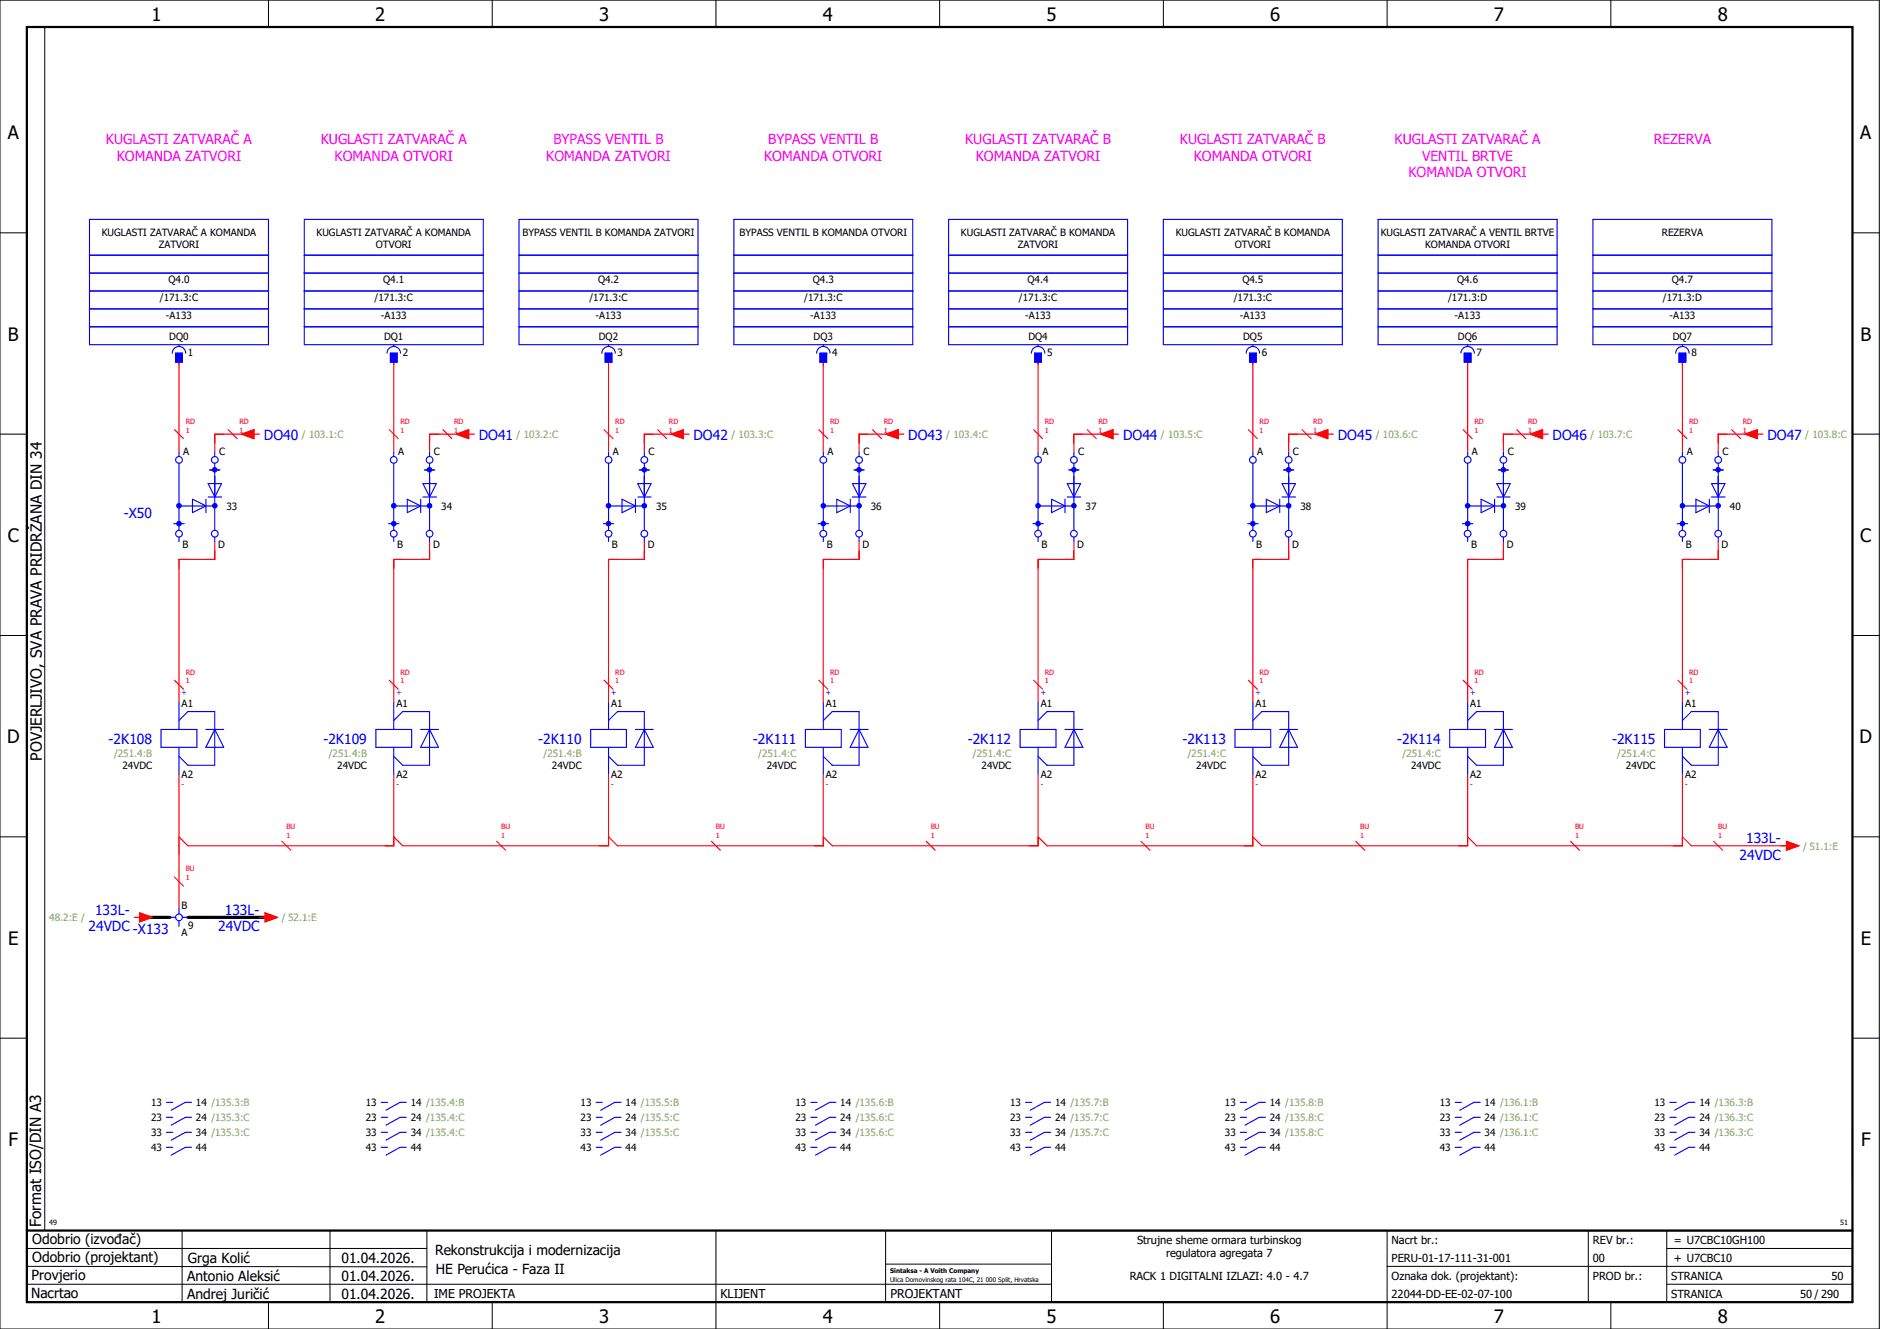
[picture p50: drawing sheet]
<svg xmlns="http://www.w3.org/2000/svg" width="420mm" height="297mm" viewBox="0 0 420 297" stroke-linecap="round" stroke-linejoin="round" font-family="sans-serif">
<defs><g id="words">
<g font-size="4.1">
<text x="33.9" y="4.7">1</text>
<text x="83.9" y="4.7">2</text>
<text x="133.9" y="4.7">3</text>
<text x="183.9" y="4.7">4</text>
<text x="233.9" y="4.7">5</text>
<text x="283.9" y="4.7">6</text>
<text x="333.9" y="4.7">7</text>
<text x="383.9" y="4.7">8</text>
<text x="1.8" y="31.2">A</text>
<text x="415.8" y="31.2">A</text>
<text x="1.8" y="76.2">B</text>
<text x="415.8" y="76.2">B</text>
<text x="1.8" y="121.2">C</text>
<text x="415.8" y="121.2">C</text>
<text x="1.6" y="166.2">D</text>
<text x="415.6" y="166.2">D</text>
<text x="1.8" y="211.2">E</text>
<text x="415.8" y="211.2">E</text>
<text x="1.9" y="256.2">F</text>
<text x="415.9" y="256.2">F</text>
<text x="33.9" y="295.7">1</text>
<text x="83.9" y="295.7">2</text>
<text x="133.9" y="295.7">3</text>
<text x="183.9" y="295.7">4</text>
<text x="233.9" y="295.7">5</text>
<text x="283.9" y="295.7">6</text>
<text x="333.9" y="295.7">7</text>
<text x="383.9" y="295.7">8</text>
</g>
<g font-size="3.4">
<text x="9.4" y="170" transform="rotate(-90 9.4 170)">POVJERLJIVO, SVA PRAVA PRIDRŽANA DIN 34</text>
<text x="9.2" y="274.3" transform="rotate(-90 9.2 274.3)">Format ISO/DIN A3</text>
</g>
<g font-size="3.1" fill="#f0f">
<text x="23.7" y="32.1">KUGLASTI ZATVARAČ A</text>
<text x="26.1" y="35.9">KOMANDA ZATVORI</text>
<text x="71.7" y="32.1">KUGLASTI ZATVARAČ A</text>
<text x="74.8" y="35.9">KOMANDA OTVORI</text>
<text x="122.1" y="35.9">KOMANDA ZATVORI</text>
<text x="123.7" y="32.1">BYPASS VENTIL B</text>
<text x="170.8" y="35.9">KOMANDA OTVORI</text>
<text x="171.7" y="32.1">BYPASS VENTIL B</text>
<text x="215.7" y="32.1">KUGLASTI ZATVARAČ B</text>
<text x="218.1" y="35.9">KOMANDA ZATVORI</text>
<text x="263.7" y="32.1">KUGLASTI ZATVARAČ B</text>
<text x="266.8" y="35.9">KOMANDA OTVORI</text>
<text x="311.7" y="32.1">KUGLASTI ZATVARAČ A</text>
<text x="317.8" y="35.9">VENTIL BRTVE</text>
<text x="369.6" y="32.1">REZERVA</text>
<text x="314.8" y="39.6">KOMANDA OTVORI</text>
</g>
<g font-size="3.1" fill="#00f">
<text x="59" y="98.3">DO40</text>
<text x="107" y="98.3">DO41</text>
<text x="155" y="98.3">DO42</text>
<text x="203" y="98.3">DO43</text>
<text x="251" y="98.3">DO44</text>
<text x="299" y="98.3">DO45</text>
<text x="347" y="98.3">DO46</text>
<text x="395" y="98.3">DO47</text>
<text x="27.7" y="115.8">-X50</text>
<text x="24.3" y="166.3">-2K108</text>
<text x="72.3" y="166.3">-2K109</text>
<text x="120.3" y="166.3">-2K110</text>
<text x="168.3" y="166.3">-2K111</text>
<text x="216.3" y="166.3">-2K112</text>
<text x="264.3" y="166.3">-2K113</text>
<text x="312.3" y="166.3">-2K114</text>
<text x="360.3" y="166.3">-2K115</text>
<text x="390.2" y="188.4">133L-</text>
<text x="388.8" y="192.1">24VDC</text>
<text x="19.8" y="208.1">24VDC -X133</text>
<text x="21.2" y="204.4">133L-</text>
<text x="48.8" y="208.1">24VDC</text>
<text x="50.2" y="204.4">133L-</text>
</g>
<g font-size="3.1">
<text x="7.2" y="278.1">Odobrio (izvođač)</text>
<text x="97.2" y="280.5">Rekonstrukcija i modernizacija</text>
<text x="7.1" y="286.1">Provjerio</text>
<text x="7.2" y="282.1">Odobrio (projektant)</text>
<text x="41.8" y="286.2">Antonio Aleksić</text>
<text x="42" y="282.3">Grga Kolić</text>
<text x="76.3" y="282.3">01.04.2026.</text>
<text x="76.3" y="286.3">01.04.2026.</text>
<text x="97.4" y="284.8">HE Perućica - Faza II</text>
<text x="6.9" y="290">Nacrtao</text>
<text x="41.8" y="290.3">Andrej Juričić</text>
<text x="76.3" y="290.3">01.04.2026.</text>
</g>
<g font-size="2.7">
<text x="97" y="290.1">IME PROJEKTA</text>
<text x="161" y="290.1">KLIJENT</text>
<text x="199" y="290.1">PROJEKTANT</text>
</g>
<g font-size="2.5">
<text x="254.1" y="278">Strujne sheme ormara turbinskog</text>
<text x="260.6" y="281">regulatora agregata 7</text>
<text x="311" y="278">Nacrt br.:</text>
<text x="356" y="278">REV br.:</text>
<text x="374.1" y="278">= U7CBC10GH100</text>
<text x="252.5" y="286">RACK 1 DIGITALNI IZLAZI: 4.0 - 4.7</text>
<text x="311" y="286">Oznaka dok. (projektant):</text>
<text x="311" y="282">PERU-01-17-111-31-001</text>
<text x="356" y="286">PROD br.:</text>
<text x="356" y="282">00</text>
<text x="373.5" y="286">STRANICA</text>
<text x="374.1" y="282.1">+ U7CBC10</text>
<text x="409.3" y="286">50</text>
<text x="311" y="290">22044-DD-EE-02-07-100</text>
<text x="373.5" y="290">STRANICA</text>
<text x="402.3" y="290">50 / 290</text>
</g>
<g font-size="2.2">
<text x="22.7" y="52.8">KUGLASTI ZATVARAČ A KOMANDA</text>
<text x="70.7" y="52.8">KUGLASTI ZATVARAČ A KOMANDA</text>
<text x="116.8" y="52.8">BYPASS VENTIL B KOMANDA ZATVORI</text>
<text x="165.3" y="52.8">BYPASS VENTIL B KOMANDA OTVORI</text>
<text x="214.8" y="52.8">KUGLASTI ZATVARAČ B KOMANDA</text>
<text x="262.8" y="52.8">KUGLASTI ZATVARAČ B KOMANDA</text>
<text x="308.6" y="52.8">KUGLASTI ZATVARAČ A VENTIL BRTVE</text>
<text x="371.4" y="52.8">REZERVA</text>
<text x="35.5" y="55.5">ZATVORI</text>
<text x="84" y="55.5">OTVORI</text>
<text x="227.5" y="55.5">ZATVORI</text>
<text x="276" y="55.5">OTVORI</text>
<text x="318.5" y="55.5">KOMANDA OTVORI</text>
<text x="37.6" y="63.3">Q4.0</text>
<text x="85.6" y="63.3">Q4.1</text>
<text x="133.6" y="63.3">Q4.2</text>
<text x="181.6" y="63.3">Q4.3</text>
<text x="229.6" y="63.3">Q4.4</text>
<text x="277.6" y="63.3">Q4.5</text>
<text x="325.6" y="63.3">Q4.6</text>
<text x="373.6" y="63.3">Q4.7</text>
<text x="35.7" y="67.3">/171.3:C</text>
<text x="37.1" y="71.3">-A133</text>
<text x="83.7" y="67.3">/171.3:C</text>
<text x="85.1" y="71.3">-A133</text>
<text x="131.7" y="67.3">/171.3:C</text>
<text x="133.1" y="71.3">-A133</text>
<text x="179.7" y="67.3">/171.3:C</text>
<text x="181.1" y="71.3">-A133</text>
<text x="227.7" y="67.3">/171.3:C</text>
<text x="229.1" y="71.3">-A133</text>
<text x="275.7" y="67.3">/171.3:C</text>
<text x="277.1" y="71.3">-A133</text>
<text x="323.6" y="67.3">/171.3:D</text>
<text x="325.1" y="71.3">-A133</text>
<text x="371.6" y="67.3">/171.3:D</text>
<text x="373.1" y="71.3">-A133</text>
<text x="37.8" y="76.1">DQ0</text>
<text x="85.8" y="76.1">DQ1</text>
<text x="133.8" y="76.1">DQ2</text>
<text x="181.8" y="76.1">DQ3</text>
<text x="229.8" y="76.1">DQ4</text>
<text x="277.8" y="76.1">DQ5</text>
<text x="325.8" y="76.1">DQ6</text>
<text x="373.8" y="76.1">DQ7</text>
<text x="42" y="79.5">1</text>
<text x="90" y="79.5">2</text>
<text x="138" y="79.5">3</text>
<text x="186" y="79.5">4</text>
<text x="234" y="79.5">5</text>
<text x="282" y="79.5">6</text>
<text x="330" y="79.5">7</text>
<text x="378" y="79.5">8</text>
<text x="41" y="101.7">A</text>
<text x="49" y="101.7">C</text>
<text x="89" y="101.7">A</text>
<text x="97" y="101.7">C</text>
<text x="137" y="101.7">A</text>
<text x="145" y="101.7">C</text>
<text x="185" y="101.7">A</text>
<text x="193" y="101.7">C</text>
<text x="233" y="101.7">A</text>
<text x="241" y="101.7">C</text>
<text x="281" y="101.7">A</text>
<text x="289" y="101.7">C</text>
<text x="329" y="101.7">A</text>
<text x="337" y="101.7">C</text>
<text x="377" y="101.7">A</text>
<text x="385" y="101.7">C</text>
<text x="50.6" y="113.9">33</text>
<text x="98.6" y="113.9">34</text>
<text x="146.6" y="113.9">35</text>
<text x="194.6" y="113.9">36</text>
<text x="242.6" y="113.9">37</text>
<text x="290.6" y="113.9">38</text>
<text x="338.6" y="113.9">39</text>
<text x="386.6" y="113.9">40</text>
<text x="40.8" y="122.5">B</text>
<text x="48.8" y="122.5">D</text>
<text x="88.8" y="122.5">B</text>
<text x="96.8" y="122.5">D</text>
<text x="136.8" y="122.5">B</text>
<text x="144.8" y="122.5">D</text>
<text x="184.8" y="122.5">B</text>
<text x="192.8" y="122.5">D</text>
<text x="232.8" y="122.5">B</text>
<text x="240.8" y="122.5">D</text>
<text x="280.8" y="122.5">B</text>
<text x="288.8" y="122.5">D</text>
<text x="328.8" y="122.5">B</text>
<text x="336.8" y="122.5">D</text>
<text x="376.8" y="122.5">B</text>
<text x="384.8" y="122.5">D</text>
<text x="40.6" y="158">A1</text>
<text x="88.6" y="158">A1</text>
<text x="136.6" y="158">A1</text>
<text x="184.6" y="158">A1</text>
<text x="232.6" y="158">A1</text>
<text x="280.6" y="158">A1</text>
<text x="328.6" y="158">A1</text>
<text x="376.6" y="158">A1</text>
<text x="27.4" y="171.9">24VDC</text>
<text x="40.6" y="173.9">A2</text>
<text x="75.4" y="171.9">24VDC</text>
<text x="88.6" y="173.9">A2</text>
<text x="123.4" y="171.9">24VDC</text>
<text x="136.6" y="173.9">A2</text>
<text x="171.4" y="171.9">24VDC</text>
<text x="184.6" y="173.9">A2</text>
<text x="219.4" y="171.9">24VDC</text>
<text x="232.6" y="173.9">A2</text>
<text x="267.4" y="171.9">24VDC</text>
<text x="280.6" y="173.9">A2</text>
<text x="315.4" y="171.9">24VDC</text>
<text x="328.6" y="173.9">A2</text>
<text x="363.4" y="171.9">24VDC</text>
<text x="376.6" y="173.9">A2</text>
<text x="40.6" y="203.2">B</text>
<text x="40.6" y="209.2">A</text>
<text x="42.1" y="207.6">9</text>
<text x="33.8" y="247.3">13</text>
<text x="33.8" y="250.6">23</text>
<text x="43.8" y="247.3">14 /135.3:B</text>
<text x="43.8" y="250.6">24 /135.3:C</text>
<text x="81.8" y="247.3">13</text>
<text x="81.8" y="250.6">23</text>
<text x="91.8" y="247.3">14 /135.4:B</text>
<text x="91.8" y="250.6">24 /135.4:C</text>
<text x="129.8" y="247.3">13</text>
<text x="129.8" y="250.6">23</text>
<text x="139.8" y="247.3">14 /135.5:B</text>
<text x="139.8" y="250.6">24 /135.5:C</text>
<text x="177.8" y="247.3">13</text>
<text x="177.8" y="250.6">23</text>
<text x="187.8" y="247.3">14 /135.6:B</text>
<text x="187.8" y="250.6">24 /135.6:C</text>
<text x="225.8" y="247.3">13</text>
<text x="225.8" y="250.6">23</text>
<text x="235.8" y="247.3">14 /135.7:B</text>
<text x="235.8" y="250.6">24 /135.7:C</text>
<text x="273.8" y="247.3">13</text>
<text x="273.8" y="250.6">23</text>
<text x="283.8" y="247.3">14 /135.8:B</text>
<text x="283.8" y="250.6">24 /135.8:C</text>
<text x="321.8" y="247.3">13</text>
<text x="321.8" y="250.6">23</text>
<text x="331.8" y="247.3">14 /136.1:B</text>
<text x="331.8" y="250.6">24 /136.1:C</text>
<text x="369.8" y="247.3">13</text>
<text x="369.8" y="250.6">23</text>
<text x="379.8" y="247.3">14 /136.3:B</text>
<text x="379.8" y="250.6">24 /136.3:C</text>
<text x="33.8" y="254">33</text>
<text x="33.8" y="257.3">43</text>
<text x="43.8" y="254">34 /135.3:C</text>
<text x="43.8" y="257.3">44</text>
<text x="81.8" y="254">33</text>
<text x="81.8" y="257.3">43</text>
<text x="91.8" y="254">34 /135.4:C</text>
<text x="91.8" y="257.3">44</text>
<text x="129.8" y="254">33</text>
<text x="129.8" y="257.3">43</text>
<text x="139.8" y="254">34 /135.5:C</text>
<text x="139.8" y="257.3">44</text>
<text x="177.8" y="254">33</text>
<text x="177.8" y="257.3">43</text>
<text x="187.8" y="254">34 /135.6:C</text>
<text x="187.8" y="257.3">44</text>
<text x="225.8" y="254">33</text>
<text x="225.8" y="257.3">43</text>
<text x="235.8" y="254">34 /135.7:C</text>
<text x="235.8" y="257.3">44</text>
<text x="273.8" y="254">33</text>
<text x="273.8" y="257.3">43</text>
<text x="283.8" y="254">34 /135.8:C</text>
<text x="283.8" y="257.3">44</text>
<text x="321.8" y="254">33</text>
<text x="321.8" y="257.3">43</text>
<text x="331.8" y="254">34 /136.1:C</text>
<text x="331.8" y="257.3">44</text>
<text x="369.8" y="254">33</text>
<text x="369.8" y="257.3">43</text>
<text x="379.8" y="254">34 /136.3:C</text>
<text x="379.8" y="257.3">44</text>
</g>
<g font-size="2.2" fill="#7ca552">
<text x="67.5" y="97.9">/ 103.1:C</text>
<text x="115.5" y="97.9">/ 103.2:C</text>
<text x="163.5" y="97.9">/ 103.3:C</text>
<text x="211.5" y="97.9">/ 103.4:C</text>
<text x="259.5" y="97.9">/ 103.5:C</text>
<text x="307.5" y="97.9">/ 103.6:C</text>
<text x="355.5" y="97.9">/ 103.7:C</text>
<text x="403.5" y="97.9">/ 103.8:C</text>
<text x="25.5" y="169.2">/251.4:B</text>
<text x="73.5" y="169.2">/251.4:B</text>
<text x="121.5" y="169.2">/251.4:B</text>
<text x="169.5" y="169.2">/251.4:C</text>
<text x="217.5" y="169.2">/251.4:C</text>
<text x="265.5" y="169.2">/251.4:C</text>
<text x="313.5" y="169.2">/251.4:C</text>
<text x="361.5" y="169.2">/251.4:C</text>
<text x="403" y="189.9">/ 51.1:E</text>
<text x="11" y="205.9">48.2:E /</text>
<text x="63" y="205.9">/ 52.1:E</text>
</g>
<g font-size="1.6" fill="#f00">
<text x="41.5" y="94.8">RD</text>
<text x="53.5" y="94.8">RD</text>
<text x="89.5" y="94.8">RD</text>
<text x="101.5" y="94.8">RD</text>
<text x="137.5" y="94.8">RD</text>
<text x="149.5" y="94.8">RD</text>
<text x="185.5" y="94.8">RD</text>
<text x="197.5" y="94.8">RD</text>
<text x="233.5" y="94.8">RD</text>
<text x="245.5" y="94.8">RD</text>
<text x="281.5" y="94.8">RD</text>
<text x="293.5" y="94.8">RD</text>
<text x="329.5" y="94.8">RD</text>
<text x="341.5" y="94.8">RD</text>
<text x="377.5" y="94.8">RD</text>
<text x="389.5" y="94.8">RD</text>
<text x="41.5" y="96.7">1</text>
<text x="53.5" y="96.7">1</text>
<text x="89.5" y="96.7">1</text>
<text x="101.5" y="96.7">1</text>
<text x="137.5" y="96.7">1</text>
<text x="149.5" y="96.7">1</text>
<text x="185.5" y="96.7">1</text>
<text x="197.5" y="96.7">1</text>
<text x="233.5" y="96.7">1</text>
<text x="245.5" y="96.7">1</text>
<text x="281.5" y="96.7">1</text>
<text x="293.5" y="96.7">1</text>
<text x="329.5" y="96.7">1</text>
<text x="341.5" y="96.7">1</text>
<text x="377.5" y="96.7">1</text>
<text x="389.5" y="96.7">1</text>
<text x="41.5" y="152.7">1</text>
<text x="41.5" y="150.8">RD</text>
<text x="89.5" y="152.7">1</text>
<text x="89.5" y="150.8">RD</text>
<text x="137.5" y="152.7">1</text>
<text x="137.5" y="150.8">RD</text>
<text x="185.5" y="152.7">1</text>
<text x="185.5" y="150.8">RD</text>
<text x="233.5" y="152.7">1</text>
<text x="233.5" y="150.8">RD</text>
<text x="281.5" y="152.7">1</text>
<text x="281.5" y="150.8">RD</text>
<text x="329.5" y="152.7">1</text>
<text x="329.5" y="150.8">RD</text>
<text x="377.5" y="152.7">1</text>
<text x="377.5" y="150.8">RD</text>
<text x="64" y="185.3">BU</text>
<text x="112" y="185.3">BU</text>
<text x="160" y="185.3">BU</text>
<text x="208" y="185.3">BU</text>
<text x="256" y="185.3">BU</text>
<text x="304" y="185.3">BU</text>
<text x="352" y="185.3">BU</text>
<text x="384" y="185.3">BU</text>
<text x="64" y="187.2">1</text>
<text x="112" y="187.2">1</text>
<text x="160" y="187.2">1</text>
<text x="208" y="187.2">1</text>
<text x="256" y="187.2">1</text>
<text x="304" y="187.2">1</text>
<text x="352" y="187.2">1</text>
<text x="384" y="187.2">1</text>
<text x="41.5" y="196.7">1</text>
<text x="41.5" y="194.8">BU</text>
</g>
<g font-size="1.6" fill="#00f">
<text x="40.6" y="155.4">+</text>
<text x="88.6" y="155.4">+</text>
<text x="136.6" y="155.4">+</text>
<text x="184.6" y="155.4">+</text>
<text x="232.6" y="155.4">+</text>
<text x="280.6" y="155.4">+</text>
<text x="328.6" y="155.4">+</text>
<text x="376.6" y="155.4">+</text>
<text x="40.6" y="176">-</text>
<text x="88.6" y="176">-</text>
<text x="136.6" y="176">-</text>
<text x="184.6" y="176">-</text>
<text x="232.6" y="176">-</text>
<text x="280.6" y="176">-</text>
<text x="328.6" y="176">-</text>
<text x="376.6" y="176">-</text>
</g>
<g font-size="1.6">
<text x="11" y="273.7">49</text>
<text x="411.2" y="273.7">51</text>
</g>
<g font-size="1.4">
<text x="198.9" y="284.4">Sintaksa - A Voith Company</text>
<text x="198.9" y="286.4">Ulica Domovinskog rata 104C, 21 000 Split, Hrvatska</text>
</g>
</g></defs>
<g fill="none" stroke="#000" stroke-width=".22">
<path d="M0 0h420v297h-420zM10 6v269M60 0v6M110 0v6M160 0v6M210 0v6M260 0v6M310 0v6M360 0v6M0 52h6M414 52h6M0 97h6"/>
<path d="M414 97h6M0 142h6M414 142h6M414 176.3v87.4M0 187h6M414 187h6M0 232h6M414 232h6M6 279h89.4M40.7 275v16M73.7 274.9v16M95.4 275.1v16"/>
<path d="M160 275v22M197.9 275.1v16M310 275v22M355 275v16M372.5 279h41.5M372.5 275v16M414 275h-179v16M6 283l89.4 .1M6 287h229M60 291v6M110 291v6M197.9 282.5h37.1"/>
<path d="M210 291v6M260 291v6M310 283h104M360 291v6M372.5 287h41.5"/>
</g>
<path d="M6 6h408v285h-408zM6 275h408" fill="none" stroke="#000" stroke-width=".5"/>
<g fill="none" stroke="#f00" stroke-width=".25">
<path d="M39 96l2 2M40 81v20M51 96l2 2M56 97h-8v4M87 96l2 2M88 81v20M99 96l2 2M104 97h-8v4M135 96l2 2M136 81v20M147 96l2 2M152 97h-8v4"/>
<path d="M183 96l2 2M184 81v20M195 96l2 2M200 97h-8v4M231 96l2 2M232 81v20M243 96l2 2M248 97h-8v4M279 96l2 2M280 81v20M291 96l2 2M296 97h-8v4"/>
<path d="M327 96l2 2M328 81v20M339 96l2 2M344 97h-8v4M375 96l2 2M376 81v20M387 96l2 2M392 97h-8v4M48 121v4h-8v32M96 121v4h-8v32M144 121v4h-8v32M192 121v4h-8v32"/>
<path d="M240 121v4h-8v32M288 121v4h-8v32M336 121v4h-8v32M384 121v4h-8v32M39 152l2 2M87 152l2 2M135 152l2 2M183 152l2 2M231 152l2 2M279 152l2 2M327 152l2 2M375 152l2 2"/>
<path d="M40 173v30M88 173v16h-46l-2-2M136 173v16h-46l-2-2M184 173v16h-46l-2-2M232 173v16h-46l-2-2M280 173v16h-46l-2-2M328 173v16h-46l-2-2M376 173v16h-46l-2-2M39 196l2 2M63 188l2 2M111 188l2 2M159 188l2 2"/>
<path d="M207 188l2 2M255 188l2 2M303 188l2 2M351 188l2 2M376 187l2 2h22M383 188l2 2"/>
</g>
<path d="M32 205h6M42 205h18" fill="none" stroke="#000" stroke-width=".7"/>
<g fill="none" stroke="#00f" stroke-width=".25">
<path d="M20 49h40v28h-40zM20 57h40M68 49h40v28h-40zM68 57h40M116 49h40v28h-40zM116 57h40M164 49h40v28h-40zM164 57h40M212 49h40v28h-40zM212 57h40M260 49h40v28h-40zM260 57h40"/>
<path d="M308 49h40v28h-40zM308 57h40M356 49h40v28h-40zM356 57h40M20 61h40M20 69h40M20 73h40M20 65h40M38.5 78.9a1.5 1.5 0 0 1 1.5-1.5 1.5 1.5 0 0 1 1.5 1.5M39.3 78.9h1.5v2h-1.5zM40 77v.3M68 61h40"/>
<path d="M68 69h40M68 73h40M68 65h40M86.5 78.9a1.5 1.5 0 0 1 1.5-1.5 1.5 1.5 0 0 1 1.5 1.5M87.3 78.9h1.5v2h-1.5zM88 77v.3M116 61h40M116 69h40M116 73h40M116 65h40M134.5 78.9a1.5 1.5 0 0 1 1.5-1.5 1.5 1.5 0 0 1 1.5 1.5M135.3 78.9h1.5v2h-1.5z"/>
<path d="M136 77v.3M164 61h40M164 69h40M164 73h40M164 65h40M182.5 78.9a1.5 1.5 0 0 1 1.5-1.5 1.5 1.5 0 0 1 1.5 1.5M183.3 78.9h1.5v2h-1.5zM184 77v.3M212 61h40M212 69h40M212 73h40M212 65h40"/>
<path d="M230.5 78.9a1.5 1.5 0 0 1 1.5-1.5 1.5 1.5 0 0 1 1.5 1.5M231.3 78.9h1.5v2h-1.5zM232 77v.3M260 61h40M260 69h40M260 73h40M260 65h40M278.5 78.9a1.5 1.5 0 0 1 1.5-1.5 1.5 1.5 0 0 1 1.5 1.5M279.3 78.9h1.5v2h-1.5zM280 77v.3M308 61h40M308 69h40"/>
<path d="M308 73h40M308 65h40M326.5 78.9a1.5 1.5 0 0 1 1.5-1.5 1.5 1.5 0 0 1 1.5 1.5M327.3 78.9h1.5v2h-1.5zM328 77v.3M356 61h40M356 69h40M356 73h40M356 65h40M374.5 78.9a1.5 1.5 0 0 1 1.5-1.5 1.5 1.5 0 0 1 1.5 1.5M375.2 78.9h1.5v2h-1.5zM376 77v.3"/>
<path d="M40 157v6M88 157v6M136 157v6M184 157v6M232 157v6M280 157v6M328 157v6M376 157v6M36 163h8v4h-8zM40 167v6M40 161l2-2h6v12h-6l-2-2M46 163h4"/>
<path d="M48 163h.1M48 163l2 4h-4zM84 163h8v4h-8zM88 167v6M88 161l2-2h6v12h-6l-2-2M94 163h4M96 163h.1M96 163l2 4h-4zM132 163h8v4h-8zM136 167v6M136 161l2-2h6v12h-6l-2-2M142 163h4"/>
<path d="M144 163h.1M144 163l2 4h-4zM180 163h8v4h-8zM184 167v6M184 161l2-2h6v12h-6l-2-2M190 163h4M192 163h.1M192 163l2 4h-4zM228 163h8v4h-8zM232 167v6M232 161l2-2h6v12h-6l-2-2M238 163h4"/>
<path d="M240 163h.1M240 163l2 4h-4zM276 163h8v4h-8zM280 167v6M280 161l2-2h6v12h-6l-2-2M286 163h4M288 163h.1M288 163l2 4h-4zM324 163h8v4h-8zM328 167v6M328 161l2-2h6v12h-6l-2-2M334 163h4"/>
<path d="M336 163h.1M336 163l2 4h-4zM372 163h8v4h-8zM376 167v6M376 161l2-2h6v12h-6l-2-2M382 163h4M384 163h.1M384 163l2 4h-4zM38 205h1.3M40 203v1.3M40 205.8v1.2M40.8 205h1.2"/>
<path d="M37.2 246.4h1.4M37.2 249.7h1.4M37.2 253.1h1.4M37.2 256.4h1.4M42.8 246.4h-1.4l-3.1 1.7M42.8 249.7h-1.4l-3.1 1.8M42.8 253.1h-1.4l-3.1 1.7M42.8 256.4h-1.4l-3.1 1.8M85.2 246.4h1.4M85.2 249.7h1.4M85.2 253.1h1.4M85.2 256.4h1.4"/>
<path d="M90.8 246.4h-1.4l-3.1 1.7M90.8 249.7h-1.4l-3.1 1.8M90.8 253.1h-1.4l-3.1 1.7M90.8 256.4h-1.4l-3.1 1.8M133.2 246.4h1.4M133.2 249.7h1.4M133.2 253.1h1.4M133.2 256.4h1.4M138.8 246.4h-1.4l-3.1 1.7M138.8 249.7h-1.4l-3.1 1.8M138.8 253.1h-1.4l-3.1 1.7M138.8 256.4h-1.4l-3.1 1.8"/>
<path d="M181.2 246.4h1.4M181.2 249.7h1.4M181.2 253.1h1.4M181.2 256.4h1.4M186.8 246.4h-1.4l-3.1 1.7M186.8 249.7h-1.4l-3.1 1.8M186.8 253.1h-1.4l-3.1 1.7M186.8 256.4h-1.4l-3.1 1.8M229.2 246.4h1.4M229.2 249.7h1.4M229.2 253.1h1.4M229.2 256.4h1.4"/>
<path d="M234.8 246.4h-1.4l-3.1 1.7M234.8 249.7h-1.4l-3.1 1.8M234.8 253.1h-1.4l-3.1 1.7M234.8 256.4h-1.4l-3.1 1.8M277.2 246.4h1.4M277.2 249.7h1.4M277.2 253.1h1.4M277.2 256.4h1.4M282.8 246.4h-1.4l-3.1 1.7M282.8 249.7h-1.4l-3.1 1.8M282.8 253.1h-1.4l-3.1 1.7M282.8 256.4h-1.4l-3.1 1.8"/>
<path d="M325.2 246.4h1.4M325.2 249.7h1.4M325.2 253.1h1.4M325.2 256.4h1.4M330.8 246.4h-1.4l-3.1 1.7M330.8 249.7h-1.4l-3.1 1.8M330.8 253.1h-1.4l-3.1 1.7M330.8 256.4h-1.4l-3.1 1.8M373.2 246.4h1.4M373.2 249.7h1.4M373.2 253.1h1.4M373.2 256.4h1.4"/>
<path d="M378.8 246.4h-1.4l-3.1 1.7M378.8 249.7h-1.4l-3.1 1.8M378.8 253.1h-1.4l-3.1 1.7M378.8 256.4h-1.4l-3.1 1.8"/>
<circle cx="40" cy="205" r=".75"/>
</g>
<g fill="#00f" stroke="#00f" stroke-width=".22">
<path d="M39.3 78.9h1.5v2h-1.5z"/>
<path d="M87.3 78.9h1.5v2h-1.5z"/>
<path d="M135.3 78.9h1.5v2h-1.5z"/>
<path d="M183.3 78.9h1.5v2h-1.5z"/>
<path d="M231.3 78.9h1.5v2h-1.5z"/>
<path d="M279.3 78.9h1.5v2h-1.5z"/>
<path d="M327.3 78.9h1.5v2h-1.5z"/>
<path d="M375.2 78.9h1.5v2h-1.5z"/>
</g>
<circle cx="40" cy="117" r=".62" fill="#00f"/>
<g fill="none" stroke="#00f" stroke-width=".25">
<path d="M46.5 111.1h3M48 106.5v12"/>
<circle cx="40" cy="119.3" r=".75"/>
</g>
<circle cx="48" cy="113" r=".63" fill="#00f"/>
<path d="M40 113.1h8M43 111.6l3 1.5-3 1.5zM46 111.6v3M46.5 108.1h3l-1.5 3z" fill="none" stroke="#00f" stroke-width=".25"/>
<circle cx="40" cy="113" r=".62" fill="#00f"/>
<path d="M40 103.5v15" fill="none" stroke="#00f" stroke-width=".25"/>
<circle cx="48" cy="105" r=".63" fill="#00f"/>
<g fill="none" stroke="#00f" stroke-width=".25">
<path d="M38.8 117h2.4M40 101v1M46.8 105h2.4M47 105h2M48 101v1M48 103.5v7M40 120v1M48 120v1"/>
<circle cx="40" cy="102.8" r=".75"/>
<circle cx="48" cy="119.3" r=".75"/>
<circle cx="48" cy="102.8" r=".75"/>
</g>
<circle cx="88" cy="117" r=".62" fill="#00f"/>
<g fill="none" stroke="#00f" stroke-width=".25">
<path d="M94.5 111.1h3M96 106.5v12"/>
<circle cx="88" cy="119.3" r=".75"/>
</g>
<circle cx="96" cy="113" r=".63" fill="#00f"/>
<path d="M88 113.1h8M91 111.6l3 1.5-3 1.5zM94 111.6v3M94.5 108.1h3l-1.5 3z" fill="none" stroke="#00f" stroke-width=".25"/>
<circle cx="88" cy="113" r=".62" fill="#00f"/>
<path d="M88 103.5v15" fill="none" stroke="#00f" stroke-width=".25"/>
<circle cx="96" cy="105" r=".63" fill="#00f"/>
<g fill="none" stroke="#00f" stroke-width=".25">
<path d="M86.8 117h2.4M88 101v1M94.8 105h2.4M95 105h2M96 101v1M96 103.5v7M88 120v1M96 120v1"/>
<circle cx="88" cy="102.8" r=".75"/>
<circle cx="96" cy="119.3" r=".75"/>
<circle cx="96" cy="102.8" r=".75"/>
</g>
<circle cx="136" cy="117" r=".62" fill="#00f"/>
<g fill="none" stroke="#00f" stroke-width=".25">
<path d="M142.5 111.1h3M144 106.5v12"/>
<circle cx="136" cy="119.3" r=".75"/>
</g>
<circle cx="144" cy="113" r=".63" fill="#00f"/>
<path d="M136 113.1h8M139 111.6l3 1.5-3 1.5zM142 111.6v3M142.5 108.1h3l-1.5 3z" fill="none" stroke="#00f" stroke-width=".25"/>
<circle cx="136" cy="113" r=".62" fill="#00f"/>
<path d="M136 103.5v15" fill="none" stroke="#00f" stroke-width=".25"/>
<circle cx="144" cy="105" r=".63" fill="#00f"/>
<g fill="none" stroke="#00f" stroke-width=".25">
<path d="M134.8 117h2.4M136 101v1M142.8 105h2.4M143 105h2M144 101v1M144 103.5v7M136 120v1M144 120v1"/>
<circle cx="136" cy="102.8" r=".75"/>
<circle cx="144" cy="119.3" r=".75"/>
<circle cx="144" cy="102.8" r=".75"/>
</g>
<circle cx="184" cy="117" r=".62" fill="#00f"/>
<g fill="none" stroke="#00f" stroke-width=".25">
<path d="M190.5 111.1h3M192 106.5v12"/>
<circle cx="184" cy="119.3" r=".75"/>
</g>
<circle cx="192" cy="113" r=".63" fill="#00f"/>
<path d="M184 113.1h8M187 111.6l3 1.5-3 1.5zM190 111.6v3M190.5 108.1h3l-1.5 3z" fill="none" stroke="#00f" stroke-width=".25"/>
<circle cx="184" cy="113" r=".62" fill="#00f"/>
<path d="M184 103.5v15" fill="none" stroke="#00f" stroke-width=".25"/>
<circle cx="192" cy="105" r=".63" fill="#00f"/>
<g fill="none" stroke="#00f" stroke-width=".25">
<path d="M182.8 117h2.4M184 101v1M190.8 105h2.4M191 105h2M192 101v1M192 103.5v7M184 120v1M192 120v1"/>
<circle cx="184" cy="102.8" r=".75"/>
<circle cx="192" cy="119.3" r=".75"/>
<circle cx="192" cy="102.8" r=".75"/>
</g>
<circle cx="232" cy="117" r=".62" fill="#00f"/>
<g fill="none" stroke="#00f" stroke-width=".25">
<path d="M238.5 111.1h3M240 106.5v12"/>
<circle cx="232" cy="119.3" r=".75"/>
</g>
<circle cx="240" cy="113" r=".63" fill="#00f"/>
<path d="M232 113.1h8M235 111.6l3 1.5-3 1.5zM238 111.6v3M238.5 108.1h3l-1.5 3z" fill="none" stroke="#00f" stroke-width=".25"/>
<circle cx="232" cy="113" r=".62" fill="#00f"/>
<path d="M232 103.5v15" fill="none" stroke="#00f" stroke-width=".25"/>
<circle cx="240" cy="105" r=".63" fill="#00f"/>
<g fill="none" stroke="#00f" stroke-width=".25">
<path d="M230.8 117h2.4M232 101v1M238.8 105h2.4M239 105h2M240 101v1M240 103.5v7M232 120v1M240 120v1"/>
<circle cx="232" cy="102.8" r=".75"/>
<circle cx="240" cy="119.3" r=".75"/>
<circle cx="240" cy="102.8" r=".75"/>
</g>
<circle cx="280" cy="117" r=".62" fill="#00f"/>
<g fill="none" stroke="#00f" stroke-width=".25">
<path d="M286.5 111.1h3M288 106.5v12"/>
<circle cx="280" cy="119.3" r=".75"/>
</g>
<circle cx="288" cy="113" r=".63" fill="#00f"/>
<path d="M280 113.1h8M283 111.6l3 1.5-3 1.5zM286 111.6v3M286.5 108.1h3l-1.5 3z" fill="none" stroke="#00f" stroke-width=".25"/>
<circle cx="280" cy="113" r=".62" fill="#00f"/>
<path d="M280 103.5v15" fill="none" stroke="#00f" stroke-width=".25"/>
<circle cx="288" cy="105" r=".63" fill="#00f"/>
<g fill="none" stroke="#00f" stroke-width=".25">
<path d="M278.8 117h2.4M280 101v1M286.8 105h2.4M287 105h2M288 101v1M288 103.5v7M280 120v1M288 120v1"/>
<circle cx="280" cy="102.8" r=".75"/>
<circle cx="288" cy="119.3" r=".75"/>
<circle cx="288" cy="102.8" r=".75"/>
</g>
<circle cx="328" cy="117" r=".62" fill="#00f"/>
<g fill="none" stroke="#00f" stroke-width=".25">
<path d="M334.5 111.1h3M336 106.5v12"/>
<circle cx="328" cy="119.3" r=".75"/>
</g>
<circle cx="336" cy="113" r=".63" fill="#00f"/>
<path d="M328 113.1h8M331 111.6l3 1.5-3 1.5zM334 111.6v3M334.5 108.1h3l-1.5 3z" fill="none" stroke="#00f" stroke-width=".25"/>
<circle cx="328" cy="113" r=".62" fill="#00f"/>
<path d="M328 103.5v15" fill="none" stroke="#00f" stroke-width=".25"/>
<circle cx="336" cy="105" r=".63" fill="#00f"/>
<g fill="none" stroke="#00f" stroke-width=".25">
<path d="M326.8 117h2.4M328 101v1M334.8 105h2.4M335 105h2M336 101v1M336 103.5v7M328 120v1M336 120v1"/>
<circle cx="328" cy="102.8" r=".75"/>
<circle cx="336" cy="119.3" r=".75"/>
<circle cx="336" cy="102.8" r=".75"/>
</g>
<circle cx="376" cy="117" r=".62" fill="#00f"/>
<g fill="none" stroke="#00f" stroke-width=".25">
<path d="M382.5 111.1h3M384 106.5v12"/>
<circle cx="376" cy="119.3" r=".75"/>
</g>
<circle cx="384" cy="113" r=".63" fill="#00f"/>
<path d="M376 113.1h8M379 111.6l3 1.5-3 1.5zM382 111.6v3M382.5 108.1h3l-1.5 3z" fill="none" stroke="#00f" stroke-width=".25"/>
<circle cx="376" cy="113" r=".62" fill="#00f"/>
<path d="M376 103.5v15" fill="none" stroke="#00f" stroke-width=".25"/>
<circle cx="384" cy="105" r=".63" fill="#00f"/>
<g fill="none" stroke="#00f" stroke-width=".25">
<path d="M374.8 117h2.4M376 101v1M382.8 105h2.4M383 105h2M384 101v1M384 103.5v7M376 120v1M384 120v1"/>
<circle cx="376" cy="102.8" r=".75"/>
<circle cx="384" cy="119.3" r=".75"/>
<circle cx="384" cy="102.8" r=".75"/>
</g>
<g fill="#f00" stroke="#f00" stroke-width=".22">
<path d="M31.3 204l2.7 1-2.7 1z"/>
<path d="M59.3 204l2.7 1-2.7 1z"/>
<path d="M399.2 188l2.8 1-2.8 1z"/>
<path d="M54 97l2.7-1v2z"/>
<path d="M102 97l2.7-1v2z"/>
<path d="M150 97l2.7-1v2z"/>
<path d="M198 97l2.7-1v2z"/>
<path d="M246 97l2.7-1v2z"/>
<path d="M294 97l2.7-1v2z"/>
<path d="M342 97l2.7-1v2z"/>
<path d="M390 97l2.8-1v2z"/>
</g>
<g fill="none" stroke="#f00" stroke-width=".25">
<path d="M54 97l2.7-1v2zM56.7 97h1.3M102 97l2.7-1v2zM104.7 97h1.3M150 97l2.7-1v2zM152.7 97h1.3M198 97l2.7-1v2zM200.7 97h1.3M246 97l2.7-1v2zM248.7 97h1.3M294 97l2.7-1v2zM296.7 97h1.3"/>
<path d="M342 97l2.7-1v2zM344.7 97h1.3M390 97l2.8-1v2zM392.8 97h1.2M398 189h1.2M399.2 188l2.8 1-2.8 1zM30 205h1.3M31.3 204l2.7 1-2.7 1zM58 205h1.3M59.3 204l2.7 1-2.7 1z"/>
</g>
<use href="#words"/>
</svg>
